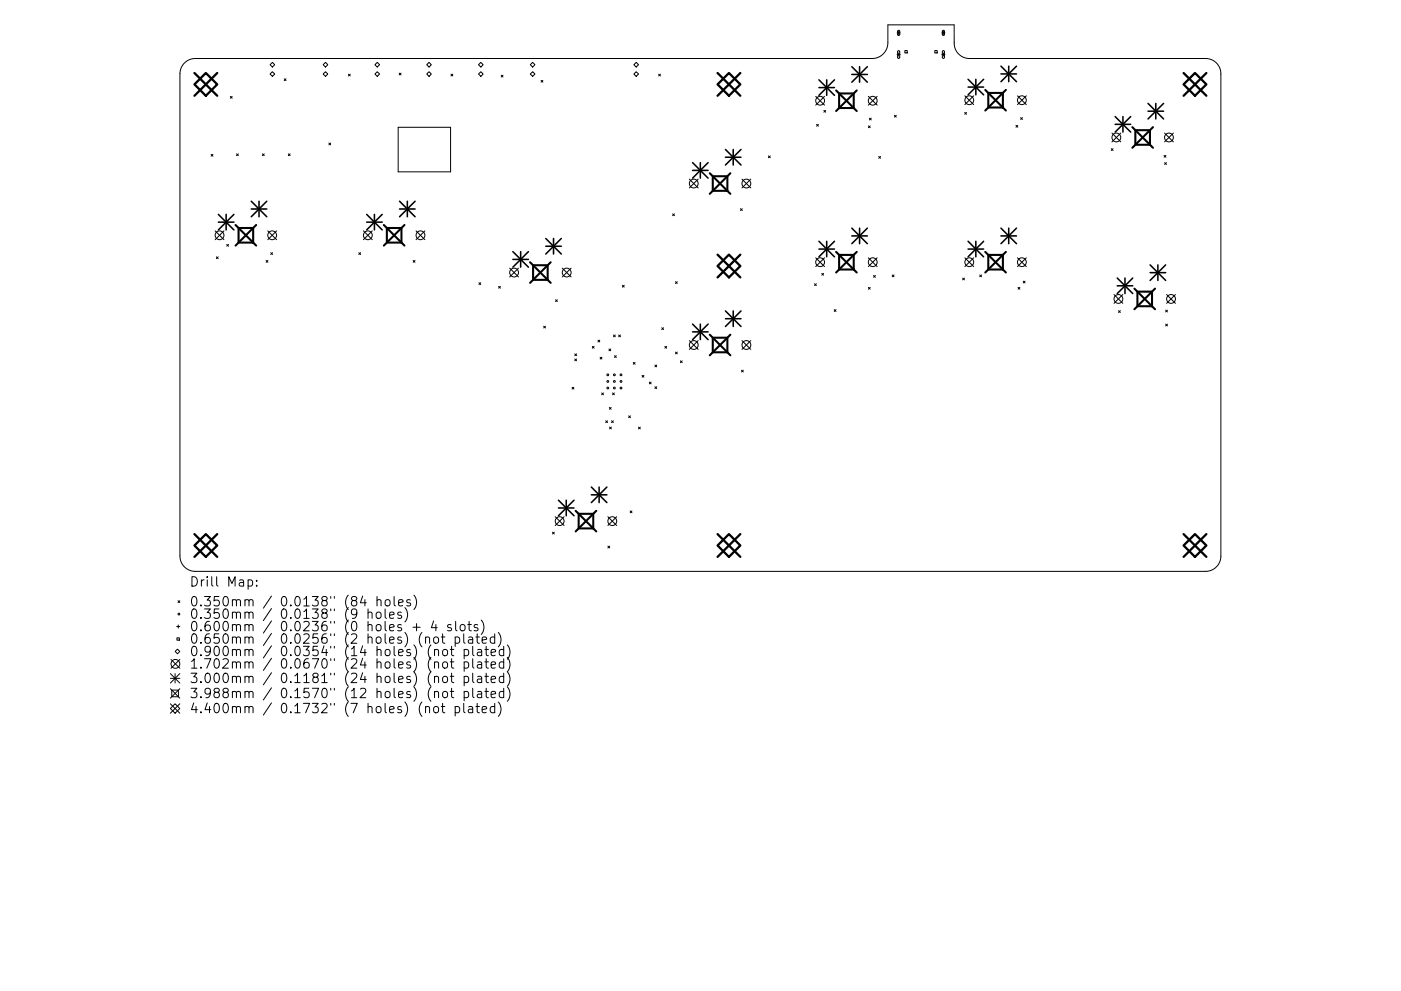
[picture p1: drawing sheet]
<svg xmlns="http://www.w3.org/2000/svg" width="297mm" height="210mm" viewBox="0 0 297 210" stroke-linecap="round" stroke-linejoin="round" font-family="sans-serif">
<defs><g id="words">
<g font-size="2.8">
<text x="40.1" y="124.5">Drill Map:</text>
<text x="40.1" y="128.7">0.350mm / 0.0138&quot; (84 holes)</text>
<text x="40.1" y="131.3">0.350mm / 0.0138&quot; (9 holes)</text>
<text x="40.1" y="133.9">0.600mm / 0.0236&quot; (0 holes + 4 slots)</text>
<text x="40.1" y="136.6">0.650mm / 0.0256&quot; (2 holes) (not plated)</text>
<text x="40.1" y="139.2">0.900mm / 0.0354&quot; (14 holes) (not plated)</text>
<text x="40.1" y="141.9">1.702mm / 0.0670&quot; (24 holes) (not plated)</text>
<text x="40.1" y="144.9">3.000mm / 0.1181&quot; (24 holes) (not plated)</text>
<text x="40.1" y="148.1">3.988mm / 0.1570&quot; (12 holes) (not plated)</text>
<text x="40.1" y="151.3">4.400mm / 0.1732&quot; (7 holes) (not plated)</text>
</g>
</g></defs>
<g fill="none" stroke="#000" stroke-width=".21">
<path d="M39.1 13.3a3.3 3.3 0 0 1 2.4-.9h143.4a3.3 3.3 0 0 0 3.3-3.4v-3.7h14.1v3.8a3.2 3.2 0 0 0 3.2 3.3h50.2a3.2 3.2 0 0 1 3.1 3.3v102.3a3.2 3.2 0 0 1-3.2 3.2h-214.2a3.2 3.2 0 0 1-3.2-3.3v-102.3a3.3 3.3 0 0 1 .9-2.3zM57.3 13.7l.5-.5 .4 .5-.4 .5zM57.3 15.7l.5-.5 .4 .5-.4 .5zM60.3 16.7l.3 .4M60.6 16.7l-.3 .4M68.5 13.7l.5-.5 .5 .5-.5 .5zM68.5 15.7l.5-.5 .5 .5-.5 .5zM73.9 15.7l.4 .4M74.3 15.7l-.4 .4M79.5 13.7l.5-.5 .5 .5-.5 .5zM79.5 15.7l.5-.5 .5 .5-.5 .5zM84.6 15.5l.4 .4"/>
<path d="M85 15.5l-.4 .4M90.5 13.7l.5-.5 .5 .5-.5 .5zM90.5 15.7l.5-.5 .5 .5-.5 .5zM95.6 15.7l.4 .4M96 15.7l-.4 .4M101.5 13.7l.4-.5 .5 .5-.5 .5zM101.5 15.7l.4-.5 .5 .5-.5 .5zM106.3 16l.4 .3M106.7 16l-.4 .3M112.4 13.7l.5-.5 .5 .5-.5 .5zM112.4 15.7l.5-.5 .5 .5-.5 .5zM114.7 17.1l.4 .3"/>
<path d="M115.1 17.1l-.4 .3M134.4 13.7l.5-.5 .5 .5-.5 .5zM134.4 15.7l.5-.5 .5 .5-.5 .5zM139.6 15.7l.4 .4M140 15.7l-.4 .4M190.2 7h.7M190.2 11.6h.7M190.5 6.6v.7M190.5 11.2v.7M191.9 10.7h.5v.5h-.5zM198.2 10.7h.5v.5h-.5zM199.7 7h.6"/>
<path d="M199.7 11.6h.6M200 6.6v.7M200 11.2v.7M44.8 32.8l.4 .3M45.2 32.8l-.4 .3M48.8 20.5l.4 .3M49.2 20.5l-.4 .3M50.1 32.6l.4 .4M50.5 32.6l-.4 .4M55.6 32.6l.4 .4M56 32.6l-.4 .4M61.1 32.6l.4 .4"/>
<path d="M61.5 32.6l-.4 .4M69.7 30.3l.4 .4M70.1 30.3l-.4 .4M84.4 27h11.1v9.5h-11.1zM146.2 38l1.8 1.9M148 38l-1.8 1.9M157.3 38l1.9 1.9M159.2 38l-1.9 1.9M162.9 33.1l.4 .4M163.3 33.1l-.4 .4M172.9 20.4l1.9 1.9M173.1 26.4l.4 .4"/>
<path d="M173.5 26.4l-.4 .4M174.7 23.4l.4 .4M174.8 20.4l-1.9 1.9M175.1 23.4l-.4 .4M184.1 20.4l1.9 1.9M184.1 26.7l.4 .4M184.3 25.1l.4 .4M184.5 26.7l-.4 .4M184.7 25.1l-.4 .4M186 20.4l-1.9 1.9M186.3 33.2l.4 .4M186.7 33.2l-.4 .4"/>
<path d="M189.6 24.5l.4 .3M190 24.5l-.4 .3M204.5 23.9l.4 .3M204.6 20.3l1.8 1.9M204.9 23.9l-.4 .3M206.4 20.3l-1.8 1.9M215.4 26.6l.4 .4M215.7 20.3l1.9 1.9M215.8 26.6l-.4 .4M216.4 25l.4 .3M216.8 25l-.4 .3M217.6 20.3l-1.9 1.9"/>
<path d="M235.6 31.5l.4 .4M235.8 28.2l1.8 1.9M236 31.5l-.4 .4M237.6 28.2l-1.8 1.9M246.8 33l.4 .4M246.9 28.2l1.9 1.9M246.9 34.5l.4 .4M247.2 33l-.4 .4M247.3 34.5l-.4 .4M248.8 28.2l-1.9 1.9M45.6 49l1.9 1.9M45.9 54.5l.4 .4"/>
<path d="M46.3 54.5l-.4 .4M47.5 49l-1.9 1.9M48.1 51.9l.4 .3M48.5 51.9l-.4 .3M56.4 55.3l.4 .3M56.8 49l1.8 1.9M56.8 55.3l-.4 .3M57.4 53.6l.4 .4M57.8 53.6l-.4 .4M58.6 49l-1.8 1.9M76.1 53.6l.4 .4M76.5 53.6l-.4 .4"/>
<path d="M77.1 49l1.8 1.9M78.9 49l-1.8 1.9M87.6 55.3l.4 .3M88 55.3l-.4 .3M88.2 49l1.9 1.9M90.1 49l-1.9 1.9M101.5 60l.4 .4M101.9 60l-.4 .4M108.1 56.9l1.8 1.9M109.9 56.9l-1.8 1.9M119.2 56.9l1.9 1.9M121.1 56.9l-1.9 1.9"/>
<path d="M142.6 45.4l.4 .4M143 45.4l-.4 .4M143.2 59.8l.4 .3M143.6 59.8l-.4 .3M157 44.3l.4 .4M157.4 44.3l-.4 .4M172.9 54.7l1.9 1.9M174.2 58l.4 .4M174.6 58l-.4 .4M174.8 54.7l-1.9 1.9M184.1 54.7l1.9 1.9M185.2 58.4l.4 .4"/>
<path d="M185.6 58.4l-.4 .4M186 54.7l-1.9 1.9M189.2 58.3l.3 .4M189.5 58.3l-.3 .4M204.1 59l.4 .4M204.5 59l-.4 .4M204.6 54.7l1.8 1.9M206.4 54.7l-1.8 1.9M207.7 58.3l.4 .4M208.1 58.3l-.4 .4M215.7 54.7l1.9 1.9M216.9 59.7l.4 .3"/>
<path d="M217.3 59.7l-.4 .3M217.6 54.7l-1.9 1.9M105.7 60.8l.4 .3M106.1 60.8l-.4 .3M115.3 69.2l.4 .4M115.7 69.2l-.4 .4M117.8 63.6l.4 .4M118.2 63.6l-.4 .4M121.9 75.1l.3 .4M121.9 76.2l.3 .3M122.2 75.1l-.3 .4M122.2 76.2l-.3 .3"/>
<path d="M125.6 73.5l.4 .4M126 73.5l-.4 .4M126.8 72.2l.4 .4M127.2 72.2l-.4 .4M127.2 75.8l.4 .4M127.6 75.8l-.4 .4M129.1 74l.4 .4M129.5 74l-.4 .4M130.1 71.1l.4 .4M130.3 75.5l.4 .3M130.5 71.1l-.4 .4M130.7 75.5l-.4 .3"/>
<path d="M131.2 71.1l.4 .4M131.6 71.1l-.4 .4M132 60.5l.3 .4M132.3 60.5l-.3 .4M134.3 76.9l.3 .4M134.6 76.9l-.3 .4M136.1 79.6l.4 .4M136.5 79.6l-.4 .4M138.9 77.4l.3 .4M139.2 77.4l-.3 .4M140.3 69.5l.4 .4M140.7 69.5l-.4 .4"/>
<path d="M141 73.5l.3 .4M141.3 73.5l-.3 .4M143.2 74.7l.4 .4M143.6 74.7l-.4 .4M144.3 76.6l.3 .3M144.6 76.6l-.3 .3M146.2 72.3l1.8 1.8M148 72.3l-1.8 1.8M157.2 78.5l.4 .4M157.3 72.3l1.9 1.8M157.6 78.5l-.4 .4M159.2 72.3l-1.9 1.8"/>
<path d="M172.7 60.2l.4 .4M173.1 60.2l-.4 .4M176.9 65.7l.4 .4M177.3 65.7l-.4 .4M184.1 61l.4 .4M184.5 61l-.4 .4M215.8 61l.4 .4M216.2 61l-.4 .4M236.2 62.5l1.9 1.9M237.1 65.9l.4 .4M237.5 65.9l-.4 .4M238.1 62.5l-1.9 1.9"/>
<path d="M247.1 65.8l.4 .4M247.1 68.8l.4 .4M247.3 62.5l1.9 1.9M247.5 65.8l-.4 .4M247.5 68.8l-.4 .4M249.2 62.5l-1.9 1.9M121.3 82.2l.4 .4M121.7 82.2l-.4 .4M127.6 83.4l.4 .4M128 83.4l-.4 .4M128.4 89.3l.4 .4M128.8 89.3l-.4 .4"/>
<path d="M129.2 86.4l.4 .4M129.2 90.6l.4 .4M129.6 86.4l-.4 .4M129.6 90.6l-.4 .4M129.7 89.3l.3 .4M129.9 83.4l.4 .4M130 89.3l-.3 .4M130.3 83.4l-.4 .4M133.3 88.2l.4 .4M133.7 88.2l-.4 .4M135.4 90.6l.4 .4M135.8 90.6l-.4 .4"/>
<path d="M137.7 81.1l.4 .3M138.1 81.1l-.4 .3M138.9 82.1l.3 .3M139.2 82.1l-.3 .3M117.1 112.9l.4 .4M117.5 112.9l-.4 .4M117.7 109.6l1.9 1.9M119.6 109.6l-1.9 1.9M128.9 109.6l1.8 1.9M128.9 115.9l.4 .4M129.3 115.9l-.4 .4M130.7 109.6l-1.8 1.9"/>
<path d="M133.6 108.4l.4 .4M134 108.4l-.4 .4M36.3 139.9l1.8 1.9M37.5 132.9h.6M37.5 135.3h.5v.5h-.5zM37.6 137.7l.5 .5-.5 .5-.5-.5zM37.7 127.5l.4 .3M37.8 132.6v.7M38.1 127.5l-.4 .3M38.1 139.9l-1.8 1.9M52.6 123.1l.6-.1 .4 .4v.6l-.2 .3h-.8M54.4 124.2v.2"/>
<path d="M54.4 123.1v.2M76.9 126.5l-.5 1.4h1.3M78 130.1a.5 .5 0 0 1 .9 0v1.1M78 129.2v2M79.8 130.1a.54 .54 0 0 1 .6-.2 .54 .54 0 0 1 .4 .3l-.1 .8a.54 .54 0 0 1-.5 .2 .54 .54 0 0 1-.5-.4zM79.9 127.4l.3-.2 .5 .1 .1 1.3M79.9 126.6v2M81.7 129.2v1.7l.2 .3M81.7 127.4l.3-.2a.54 .54 0 0 1 .7 .4l-.1 .8a.54 .54 0 0 1-.5 .2 .54 .54 0 0 1-.4-.4zM82.6 130.5l1-.2-.1-.3-.6-.1-.3 .2 .1 1h.8M83.6 126.6v1.7l.2 .3M84.5 127.9l1-.2-.1-.4-.6-.1-.3 .3 .1 1h.8"/>
<path d="M85.1 130l-.5-.1-.3 .2 .1 .3 .7 .2v.5h-.8M85.8 128.9a2.29 2.29 0 0 1 0 3.1M87 127.3l-.5-.1-.3 .3 .1 .3 .7 .2v.5h-.8M87.6 133.1h1.5M87.7 126.3a2.29 2.29 0 0 1 0 3M88.3 132.3v1.5M90.2 135.3a.5 .5 0 0 1 .9 .1v1.1M91.9 131.7l-.4 1.5h1.2M92 135.3l.3-.2 .6 .2 .1 .8-.2 .3-.5 .1-.3-.2zM92.1 138a.5 .5 0 0 1 .9 .1v1M92.4 132.5v1.3M93.6 135.1h.7"/>
<path d="M93.8 134.5v1.7l.1 .2 .4 .1M93.9 138l.3-.2 .6 .2 .1 .7-.2 .3-.5 .1-.3-.2zM95.5 137.8h.7M95.7 132.6l-.5-.1-.3 .3 .1 .3 .7 .2v.4h-.8M95.7 137.1v1.7l.1 .2 .4 .1M95.7 139.8v1.7l.1 .2 .4 .1M96.5 135.2l.6-.1 .4 .4v.6l-.2 .3h-.8M96.5 135.1v2M96.6 131.8v1.8l.3 .2M97.7 132.7a.54 .54 0 0 1 .5-.2 .54 .54 0 0 1 .4 .4v.6a.54 .54 0 0 1-.5 .4 .54 .54 0 0 1-.5-.4zM98.3 134.5v1.7l.3 .3M98.4 137.9l.6-.1 .4 .4v.5l-.2 .3h-.8"/>
<path d="M98.4 137.8v2M99.2 132.5h.7M99.4 135.2h.7l.1 1.3M99.5 131.8v1.8l.1 .1 .3 .1M100.2 135.6l-.6 .1a.39 .39 0 0 0-.3 .4 .39 .39 0 0 0 .3 .4l.6-.1M100.2 137.1v1.7l.3 .3M100.2 139.8v1.7l.3 .3M100.9 135.1h.8M101.2 134.5v1.7l.1 .2 .4 .1M101.3 132.6l-.5-.1-.3 .3 .1 .3 .7 .2v.4h-.8M101.3 137.9h.7l.1 1.2M102 131.6a2.29 2.29 0 0 1 0 3"/>
<path d="M102.1 138.3l-.6 .1a.39 .39 0 0 0-.3 .3 .39 .39 0 0 0 .3 .4l.6-.1M102.2 135.8l1-.2-.1-.4-.6-.1-.3 .3 .1 1h.8M102.8 137.8h.8M103.1 137.1v1.7l.1 .2 .4 .1M103.1 139.8v1.7l.1 .2 .4 .1M104.1 138.5l1-.2-.1-.4-.6-.1-.3 .3 .1 .9h.8M104.9 135.2l-.6-.1-.4 .4v.6l.2 .3h.8M104.9 134.5v2M105.7 134.2a2.29 2.29 0 0 1 0 3M106.8 137.9l-.6-.1-.4 .4v.5l.2 .3h.8M106.8 137.1v2M106.8 139.8v2"/>
<path d="M107.6 136.8a2.29 2.29 0 0 1 0 3.1M107.6 139.5a2.29 2.29 0 0 1 0 3 2.32 2.32 0 0 1 0 3.1M36.1 142.9l2 2M36.1 143.9h2M36.1 146.1l2 2M36.1 149.3l2 2M36.4 146.4h1.4v1.4h-1.4zM37.1 149.3l1 1-1 1-1-1zM37.1 142.9v2M38.1 142.9l-2 2M38.1 146.1l-2 2M38.1 149.3l-2 2"/>
<path d="M90.2 150.1a.5 .5 0 0 1 .9 .1v1M92 150.1l.3-.2 .6 .2 .1 .7-.2 .3-.5 .1-.3-.2zM92.1 140.6a.5 .5 0 0 1 .9 .1v1.1M92.1 143.7a.5 .5 0 0 1 .9 .1v1M92.1 146.9a.5 .5 0 0 1 .9 .1v1M93.6 149.9h.7M93.8 149.2v1.7l.1 .2 .4 .1M93.9 140.6l.3-.2 .6 .2 .1 .8-.2 .3-.5 .1-.3-.2zM93.9 143.7l.3-.2 .6 .2 .1 .7-.2 .3-.5 .1-.3-.2zM94 146.8l.5-.1 .4 .4v.5l-.4 .4-.5-.1-.2-.3v-.5zM95.5 140.4h.7M95.5 143.5h.7"/>
<path d="M95.5 146.7h.7M95.7 142.8v1.7l.1 .2 .4 .1M95.7 146v1.7l.1 .2 .4 .1M96.5 150l.6-.1 .4 .4v.5l-.2 .3h-.8M96.5 149.9v2M98.3 149.2v1.7l.3 .3M98.4 140.5l.6-.1 .4 .4v.6l-.2 .3h-.8M98.4 143.6l.6-.1 .4 .4v.5l-.2 .3h-.8M98.4 146.8l.6-.1 .4 .4v.5l-.2 .3h-.8M98.4 140.4v2M98.4 143.5v2M98.4 146.7v2"/>
<path d="M99.4 150h.7l.1 1.2M100.2 142.8v1.7l.3 .3M100.2 146v1.7l.3 .3M100.2 150.4l-.6 .1a.39 .39 0 0 0-.3 .3 .39 .39 0 0 0 .3 .4l.6-.1M100.9 149.9h.8M101.2 149.2v1.7l.1 .2 .4 .1M101.3 140.5h.7l.1 1.3M101.3 143.6h.7l.1 1.2M101.3 146.8h.7l.1 1.2M102.1 140.9l-.6 .1a.39 .39 0 0 0-.3 .4 .39 .39 0 0 0 .3 .4l.6-.1M102.1 144l-.6 .1a.39 .39 0 0 0-.3 .3 .39 .39 0 0 0 .3 .4l.6-.1M102.1 147.2l-.6 .1a.39 .39 0 0 0-.3 .3 .39 .39 0 0 0 .3 .4l.6-.1"/>
<path d="M102.2 150.6l1-.2-.1-.4-.6-.1-.3 .3 .1 .9h.8M102.8 140.4h.8M102.8 143.5h.8M102.8 146.7h.8M103.1 142.8v1.7l.1 .2 .4 .1M103.1 146v1.7l.1 .2 .4 .1M104.1 141.1l1-.2-.1-.4-.6-.1-.3 .3 .1 1h.8M104.1 144.2l1-.2-.1-.4-.6-.1-.3 .3 .1 .9h.8M104.1 147.4l1-.2-.1-.4-.6-.1-.3 .3 .1 .9h.8M104.9 150l-.6-.1-.4 .4v.5l.2 .3h.8M104.9 149.2v2M105.7 148.9a2.29 2.29 0 0 1 0 3.1"/>
<path d="M106.8 140.5l-.6-.1-.4 .4v.6l.2 .3h.8M106.8 143.6l-.6-.1-.4 .4v.5l.2 .3h.8M106.8 146.8l-.6-.1-.4 .4v.5l.2 .3h.8M106.8 142.8v2M106.8 146v2M107.6 145.7a2.29 2.29 0 0 1 0 3.1"/>
<circle cx="147.1" cy="38.9" r=".93"/>
<circle cx="158.2" cy="38.9" r=".93"/>
<circle cx="173.9" cy="21.4" r=".93"/>
<circle cx="185" cy="21.4" r=".93"/>
<circle cx="205.5" cy="21.3" r=".93"/>
<circle cx="216.7" cy="21.3" r=".93"/>
<circle cx="236.7" cy="29.2" r=".93"/>
<circle cx="247.8" cy="29.2" r=".93"/>
<circle cx="46.6" cy="49.9" r=".93"/>
<circle cx="57.7" cy="49.9" r=".93"/>
<circle cx="78" cy="49.9" r=".93"/>
<circle cx="89.1" cy="49.9" r=".93"/>
<circle cx="109" cy="57.8" r=".93"/>
<circle cx="120.2" cy="57.8" r=".93"/>
<circle cx="173.9" cy="55.6" r=".93"/>
<circle cx="185" cy="55.6" r=".93"/>
<circle cx="205.5" cy="55.6" r=".93"/>
<circle cx="216.7" cy="55.6" r=".93"/>
<circle cx="128.9" cy="79.5" r=".19"/>
<circle cx="130.3" cy="79.5" r=".19"/>
<circle cx="131.7" cy="79.5" r=".19"/>
<circle cx="147.1" cy="73.2" r=".93"/>
<circle cx="158.2" cy="73.2" r=".93"/>
<circle cx="237.1" cy="63.4" r=".93"/>
<circle cx="248.3" cy="63.4" r=".93"/>
<circle cx="128.9" cy="80.9" r=".19"/>
<circle cx="128.9" cy="82.3" r=".19"/>
<circle cx="130.3" cy="80.9" r=".19"/>
<circle cx="130.3" cy="82.3" r=".19"/>
<circle cx="131.7" cy="80.9" r=".19"/>
<circle cx="131.7" cy="82.3" r=".19"/>
<circle cx="118.7" cy="110.6" r=".93"/>
<circle cx="129.8" cy="110.6" r=".93"/>
<circle cx="37.9" cy="130.3" r=".19"/>
<circle cx="37.2" cy="140.9" r=".93"/>
</g>
<path d="M190.4 6.5l.2-.1 .1 .2v.7l-.1 .2-.3-.2zM190.4 10.8h.2l.2 .1-.1 1.3-.1 .2-.3-.2zM199.9 6.5l.2-.1 .1 .2v.7l-.1 .2-.3-.2zM199.9 10.8h.2l.1 .1v1.3l-.2 .2-.2-.2z" fill="none" stroke="#000" stroke-width=".22"/>
<g fill="none" stroke="#000" stroke-width=".33">
<path d="M173.6 16.9l3.3 3.3M173.6 18.6h3.3M175.3 16.9v3.3M176.9 16.9l-3.3 3.3M180.6 14.1l3.3 3.3M180.6 15.8h3.3M182.2 14.1v3.3M183.9 14.1l-3.3 3.3M205.3 16.8l3.2 3.3M205.3 18.5h3.2M206.9 16.8v3.3M208.5 16.8l-3.2 3.3"/>
<path d="M212.2 14l3.3 3.3M212.2 15.7h3.3M213.9 14v3.3M215.5 14l-3.3 3.3M146.8 34.5l3.3 3.3M146.8 36.2h3.3M148.5 34.5v3.3M150.1 34.5l-3.3 3.3M153.8 31.7l3.3 3.3M153.8 33.4h3.3M155.5 31.7v3.3M157.1 31.7l-3.3 3.3"/>
<path d="M236.4 24.7l3.3 3.3M236.4 26.4h3.3M238.1 24.7v3.3M239.7 24.7l-3.3 3.3M243.4 21.9l3.3 3.3M243.4 23.6h3.3M245.1 21.9v3.3M246.7 21.9l-3.3 3.3M46.3 45.5l3.3 3.3M46.3 47.1h3.3M47.9 45.5v3.3M49.6 45.5l-3.3 3.3"/>
<path d="M53.3 42.7l3.3 3.3M53.3 44.3h3.3M54.9 42.7v3.3M56.6 42.7l-3.3 3.3M77.7 47.1h3.3M77.7 45.5l3.3 3.3M79.4 45.5v3.3M81 45.5l-3.3 3.3M84.7 44.3h3.3M84.7 42.7l3.3 3.3M86.4 42.7v3.3M88 42.7l-3.3 3.3"/>
<path d="M108.7 53.4l3.3 3.3M108.7 55h3.3M110.4 53.4v3.3M112 53.4l-3.3 3.3M115.7 50.6l3.3 3.3M115.7 52.2h3.3M117.4 50.6v3.3M119 50.6l-3.3 3.3M173.6 51.2l3.3 3.3M173.6 52.8h3.3M175.3 51.2v3.3M176.9 51.2l-3.3 3.3"/>
<path d="M180.6 48.4l3.3 3.3M180.6 50.1h3.3M182.2 48.4v3.3M183.9 48.4l-3.3 3.3M205.3 52.8h3.2M205.3 51.2l3.2 3.3M206.9 51.2v3.3M208.5 51.2l-3.2 3.3M212.2 50.1h3.3M212.2 48.4l3.3 3.3M213.9 48.4v3.3M215.5 48.4l-3.3 3.3"/>
<path d="M236.9 59l3.3 3.3M238.5 59v3.3M240.2 59l-3.3 3.3M243.8 56.2l3.3 3.3M243.8 57.8h3.3M245.5 56.2v3.3M247.1 56.2l-3.3 3.3M146.8 68.8l3.3 3.3M146.8 70.4h3.3M148.5 68.8v3.3M150.1 68.8l-3.3 3.3M153.8 66l3.3 3.3"/>
<path d="M153.8 67.6h3.3M155.5 66v3.3M157.1 66l-3.3 3.3M236.9 60.6h3.3M118.4 106.1l3.3 3.3M118.4 107.8h3.3M120.1 106.1v3.3M121.7 106.1l-3.3 3.3M125.4 103.3l3.3 3.3M125.4 105h3.3M127 103.3v3.3M128.7 103.3l-3.3 3.3"/>
</g>
<g fill="none" stroke="#000" stroke-width=".44">
<path d="M177.3 19.2l4.3 4.4M177.9 19.8h3.1v3.1h-3.1zM181.6 19.2l-4.3 4.4M208.9 19.1l4.4 4.4M209.5 19.7h3.1v3.1h-3.1zM213.3 19.1l-4.4 4.4M150.5 36.8l4.4 4.3M151.1 37.4h3.1v3.1h-3.1zM154.9 36.8l-4.4 4.3M240.1 27l4.4 4.4M240.7 27.6h3.1v3.1h-3.1zM244.5 27l-4.4 4.4"/>
<path d="M49.9 47.7l4.4 4.4M50.6 48.4h3.1v3.1h-3.1zM54.3 47.7l-4.4 4.4M81.4 47.7l4.4 4.4M82 48.4h3.1v3.1h-3.1zM85.8 47.7l-4.4 4.4M112.4 55.6l4.4 4.4M113 56.3h3.1v3.1h-3.1zM116.8 55.6l-4.4 4.4M177.3 53.4l4.3 4.4M177.9 54.1h3.1v3.1h-3.1zM181.6 53.4l-4.3 4.4"/>
<path d="M208.9 53.4l4.4 4.4M209.5 54.1h3.1v3.1h-3.1zM213.3 53.4l-4.4 4.4M150.5 71l4.4 4.4M151.1 71.7h3.1v3h-3.1zM154.9 71l-4.4 4.4M240.5 61.2l4.4 4.4M241.2 61.9h3.1v3.1h-3.1zM244.9 61.2l-4.4 4.4M122 108.4l4.4 4.4M122.7 109h3.1v3.1h-3.1zM126.4 108.4l-4.4 4.4"/>
</g>
<g fill="none" stroke="#000" stroke-width=".48">
<path d="M41.2 15.5l4.9 4.8M43.6 15.5l2.5 2.4-2.5 2.4-2.4-2.4zM46.1 15.5l-4.9 4.8M152.1 17.9l2.5-2.4 2.4 2.4-2.4 2.4zM152.1 15.5l4.9 4.8M157 15.5l-4.9 4.8M250.9 15.5l4.9 4.8M253.4 15.5l2.4 2.4-2.4 2.4-2.5-2.4zM255.8 15.5l-4.9 4.8M152.1 56.4l2.5-2.4 2.4 2.4-2.4 2.5zM152.1 54l4.9 4.9M157 54l-4.9 4.9"/>
<path d="M41.2 113.3l4.9 4.9M43.6 113.3l2.5 2.4-2.5 2.5-2.4-2.5zM46.1 113.3l-4.9 4.9M152.1 115.7l2.5-2.4 2.4 2.4-2.4 2.5zM152.1 113.3l4.9 4.9M157 113.3l-4.9 4.9M250.9 115.7l2.5-2.4 2.4 2.4-2.4 2.5zM250.9 113.3l4.9 4.9M255.8 113.3l-4.9 4.9"/>
</g>
<use href="#words"/>
</svg>
